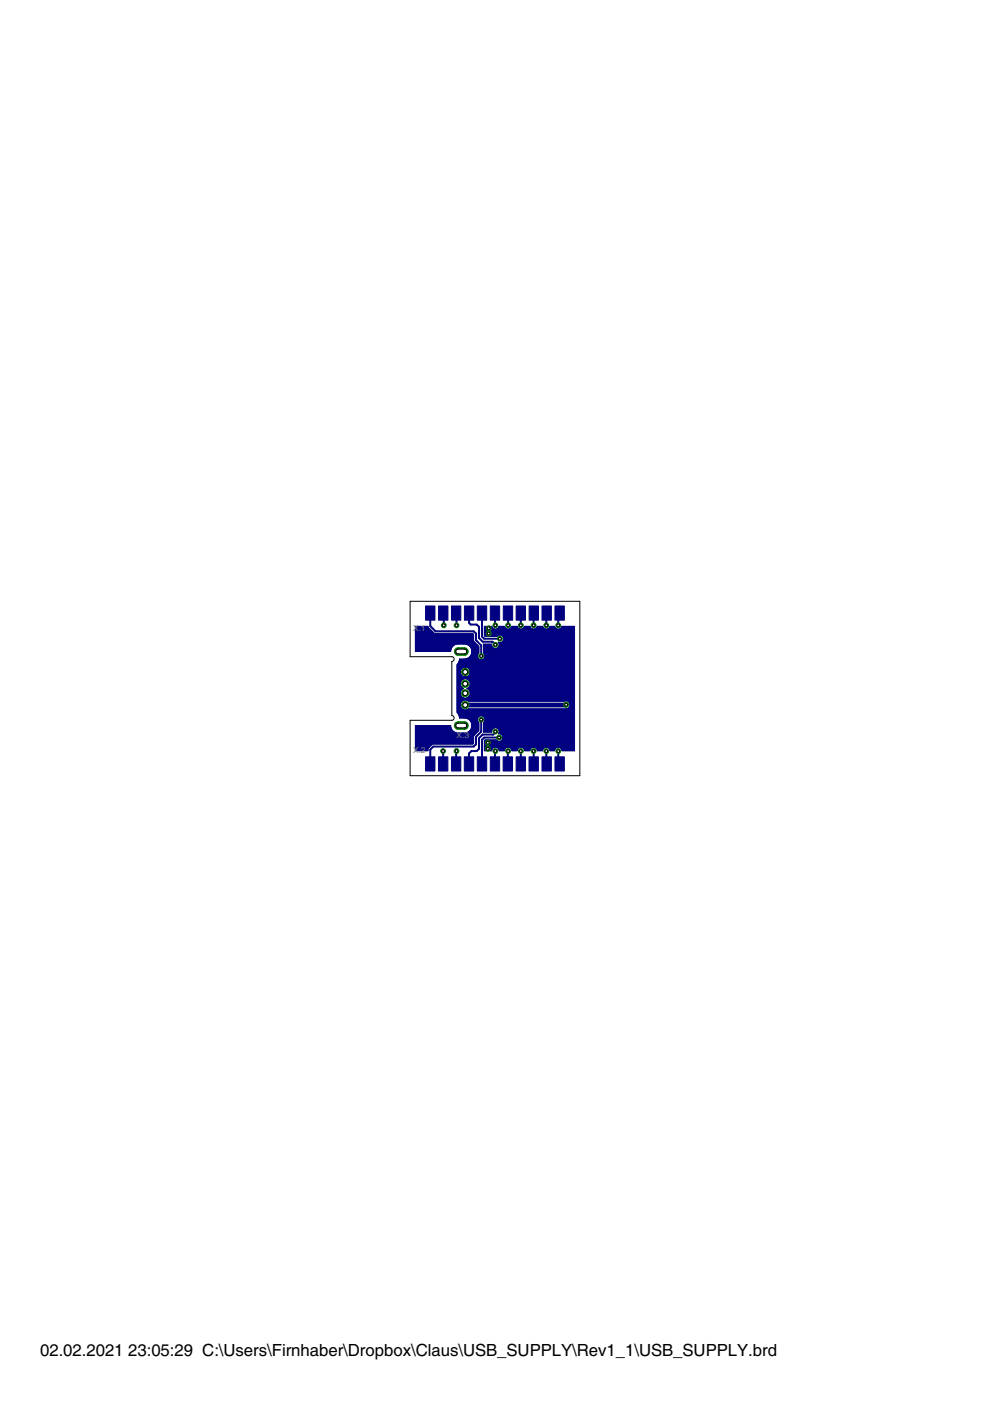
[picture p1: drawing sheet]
<svg xmlns="http://www.w3.org/2000/svg" width="210mm" height="297mm" viewBox="0 0 210 297" stroke-linecap="round" stroke-linejoin="round" font-family="sans-serif">
<defs><g id="words">
<g font-size="4.1">
<text x="8.5" y="287.5">02.02.2021</text>
<text x="27.2" y="287.5">23:05:29 C:\Users\Firnhaber\Dropbox\Claus\USB_SUPPLY\Rev1_1\USB_SUPPLY.brd</text>
</g>
<g font-size="2.1" fill="#808080">
<text x="87.6" y="133.7">X.1</text>
<text x="87.6" y="159.5">X.2</text>
<text x="96.8" y="156.5">X.3</text>
</g>
</g></defs>
<g fill="#000080" stroke="#000080" stroke-width=".21">
<path d="M109.4 128.5h2v3h-2z"/>
<path d="M112.2 128.5h2v3h-2z"/>
<path d="M114.9 128.5h2v3h-2z"/>
<path d="M117.7 128.5h2v3h-2z"/>
<path d="M106.7 128.5h2v3h-2z"/>
<path d="M103.9 128.5h2v3h-2z"/>
<path d="M101.2 128.5h2v3h-2z"/>
<path d="M98.5 128.5h2v3h-2z"/>
<path d="M95.7 128.5h2v3h-2z"/>
<path d="M93 128.5h2v3h-2z"/>
<path d="M90.2 128.5h2v3h-2z"/>
<path d="M98.4 160.5h2v3h-2z"/>
<path d="M95.7 160.5h2v3h-2z"/>
<path d="M93 160.5h2v3h-2z"/>
<path d="M90.2 160.5h2v3h-2z"/>
<path d="M101.2 160.5h2v3h-2z"/>
<path d="M103.9 160.5h2v3h-2z"/>
<path d="M106.7 160.5h2v3h-2z"/>
<path d="M109.4 160.5h2v3h-2z"/>
<path d="M112.2 160.5h2v3h-2z"/>
<path d="M114.9 160.5h2v3h-2z"/>
<path d="M117.7 160.5h2v3h-2z"/>
</g>
<g fill="none" stroke="#000080" stroke-width=".42">
<path d="M91.2 130v2.7l1.2 1.2h8l.5 .4v1.4l1.1 1.2v2.2M94 130l.1 2.6M96.7 130l.1 2.6M99.5 130v2.1l.3 .3h1.3l.5 .5v2.4l.7 .8h2.1l.6 .6M102.2 130v5l.5 .4h3.3M104.9 130l.1 2.6M107.7 130v2.6M110.4 130v2.6M113.2 130l-.1 2.6M115.9 130l-.1 2.6M118.7 130v.8h-.3v1.8M93.9 159.2l.1 2.8"/>
<path d="M96.8 159.2l-.1 2.8M102 152.6v2.5l-1.1 1.1v1.6l-.5 .5h-8.5l-.7 .6v3.1M105 155.1l-.4 .6h-2.3l-.7 .8v2.2l-.5 .5h-1.1l-.6 .5v2.3M105 159.2l-.1 2.8M105.8 156.4h-3.1l-.5 .4v5.2M107.7 159.2v2.8M110.4 159.3v2.7M113.1 159.2l.1 2.8M115.8 159.2l.1 2.8M118.4 159.2v2.8h.3"/>
</g>
<path d="M120 149.4l-21.4 .1" fill="none" stroke="#000080" stroke-width="1"/>
<g fill="none" stroke="#000080" stroke-width=".21">
<path d="M88.1 134.9h12.3M88.1 133.4h3.1M88.1 134.4h12.2M88.1 136.2h12.6M88.1 138.1h7.4M88.1 138h7.4M88.1 137.9h7.4M88.1 137.8h7.5M88.1 137.7h7.5M88.1 137.6h7.5M88.1 137.5h7.6M88.1 137.4h7.6"/>
<path d="M88.1 137.3h7.6M88.1 137.3h7.7M88.1 137.2h7.7M88.1 137.1h7.8M88.1 137.1h7.9M88.1 137h7.9M88.1 136.9h8M88.1 136.8h8M88.1 136.8h8.2M88.1 136.7h8.3M88.1 136.7h8.4M88.1 136.6h8.6"/>
<path d="M88.1 136.5h12.9M88.1 136.4h12.8M88.1 136.4h12.7M88.1 136.3h12.7M88.1 136.2h12.5M88.1 136.1h12.4M88.1 136h12.4M88.1 136h12.3M88.1 135.9h12.3M88.1 135.8h12.3M88.1 135.7h12.3M88.1 135.6h12.3"/>
<path d="M88.1 135.5h12.3M88.1 135.4h12.3M88.1 135.3h12.3M88.1 135.2h12.3M88.1 135.1h12.3M88.1 135h12.3M88.1 134.8h12.3M88.1 134.7h12.3M88.1 134.6h12.3M88.1 134.5h12.3M88.1 134.5h12.2M88.1 134.3h4"/>
<path d="M88.1 134.2h3.9M88.1 134.1h3.8M88.1 134h3.7M88.1 133.9h3.6M88.1 133.9h3.5M88.1 133.8h3.5M88.1 133.7h3.4M88.1 133.6h3.3M88.1 133.5h3.2M88.1 133.3h3M88.1 133.2h2.9M88.1 133.1h2.8"/>
<path d="M88.1 133h2.7M88.1 133h2.6M88.1 132.9h2.6M88.1 132.8h2.6M91 133.2l-.3-.4h-2.6v5.3h7.4v-.2M91 133.2l1.1 1.1M95.8 137.3h.1M95.8 137.3l-.3 .6M96.2 136.8h.1M96.2 136.8l-.4 .5M96.7 136.6h.1M96.7 136.6l-.5 .2"/>
<path d="M97.3 136.5l-.6 .1M97.3 136.5h.1M97.3 136.5l1.6 .1M97.4 140h24.4M97.4 139.9h24.4M97.4 139.8h4.4M97.5 139.7l4.1 .1M97.5 139.7l-.2 .7M97.5 139.7h4M98.9 136.6l.5 .2M98.9 136.6h.1M98.9 136.6h2.1"/>
<path d="M99 139.7h2.5M99 136.7h2.1M99.1 139.6h2.3M99.2 136.7h2M99.3 139.5h2M99.3 136.8h1.9M99.4 139.4l-.7 .3M99.4 139.4h1.9M99.4 136.8l.4 .5M99.4 136.8h1.9M99.4 136.8h.1M99.5 139.4h1.8"/>
<path d="M99.5 136.9h1.9M99.5 139.3h1.7M99.6 137h1.8M99.6 139.2h1.6M99.6 137.1h1.9M99.7 139.2h1.5M99.7 137.1h1.8M99.7 139.1h1.5M99.8 137.2h1.7M99.8 139h1.4M99.8 137.3h1.7M99.8 137.3h.1"/>
<path d="M99.8 139h.1M99.8 139l-.4 .4M99.8 137.3l.3 .6M99.9 138.9h1.3M99.9 137.3h1.6M99.9 138.8h1.4M99.9 137.4h1.6M99.9 137.5h1.6M99.9 138.7h1.4M99.9 137.6h1.6M100 138.6h1.3M100 137.7h1.5"/>
<path d="M100 138.6h1.4M100 138.5h1.5M100 138.1l.1 .3M100 138.2h1.5M100 138.4h1.5M100 138.1h1.5M100 138h1.5M100 137.8h1.5M100.1 137.9h1.4M100.1 138.4h.1M100.1 138.4l-.3 .6M100.1 137.9l-.1 .2"/>
<path d="M100.1 138.3h1.4M100.2 134.3l.2 .2M100.4 134.5v1.5M100.4 136l.3 .2M100.7 136.2l.8 .9M101.2 139.2l.1 .3M101.3 138.6l-.1 .6M101.3 139.5a.8 .8 0 0 0 1.4 0M101.5 137.1v1.4M101.5 138.5l-.2 .1M102.3 139.8h19.5M102.4 139.8h19.4"/>
<path d="M102.5 136.6h1.7M102.5 136.7v1.8M102.5 139.7h19.3M102.5 138.2h19.3M102.5 138.5l.2 .1M102.5 138.4h19.3M102.5 138.3h19.3M102.5 138.1h19.3M102.5 138h19.3M102.5 137.9h19.3M102.5 137.8h19.3M102.5 137.7h19.3"/>
<path d="M102.5 137.6h19.3M102.5 137.5h19.3M102.5 137.5h2.3M102.5 137.4h2.1M102.5 137.3h2M102.5 137.2h1.9M102.5 137.1h1.8M102.5 137h1.8M102.5 136.9h1.7M102.5 136.8h1.7M102.5 136.7h1.7M102.6 138.5h19.2"/>
<path d="M102.6 139.7h19.2M102.6 138.6h19.2M102.7 139.6h19.1M102.7 133.4h19.1M102.7 138.6l.1 .6M102.7 134.4h19.1M102.7 138.6h19.1M102.7 134.7h2.9M102.7 134.7h3M102.7 134.6h19.1M102.7 134.5h19.1M102.7 134.3h19.1"/>
<path d="M102.7 134.2h19.1M102.7 134.1h19.1M102.7 134h19.1M102.7 133.9h19.1M102.7 133.8h19.1M102.7 133.7h19.1M102.7 133.6h19.1M102.7 133.5h19.1M102.7 133.4h2.2M102.7 133.3h2M102.7 133.2h1.9M102.7 133.2h1.8"/>
<path d="M102.7 133.1h1.7M102.7 133h1.7M102.7 133h1.6M102.7 132.9h1.6M102.7 132.8h1.6M102.7 139.5h19.1M102.7 139.4h19.1M102.7 138.7h19.1M102.7 134.8h2.8M102.8 138.8h19M102.8 139.4h19M102.8 139.3h19"/>
<path d="M102.8 134.9h2.6M102.8 139.2l-.1 .3M102.8 139.2h19M102.8 139.1h19M102.8 139h19M102.8 138.9h19M104.2 136.6v.3M104.2 136.6h-1.8l.1 .1M104.2 136.9l.2 .3M104.4 133l-.2-.2h-1.5v2M104.4 133l.2 .3M104.4 137.2l.2 .2"/>
<path d="M104.6 133.3l.3 .1M104.6 137.4l.3 .1 .6-.1M105.2 133.4h2.3M105.3 137.5h16.5M105.4 133.3h2M105.5 137.4h16.3M105.5 133.2h1.8M105.5 134.7l.3-.1 .6 .1M105.5 134.7l-.2 .2h-2.4l-.2-.1M105.6 137.3h16.2M105.6 133.2h1.6M105.6 136.2l.3 .7"/>
<path d="M105.6 136.2h.2M105.6 136.2h.1M105.7 133.1h1.4M105.7 137.2h16.1M105.7 136.2h16.1M105.7 133l.1-.2h1.2l.1 .2M105.7 133l-.5 .4M105.7 137.1h16.1M105.7 133h1.4M105.7 136.3h16.1M105.7 133h1.3M105.8 137.1h16"/>
<path d="M105.8 136.4h16M105.8 132.9h1.2M105.8 137h16M105.8 136.9h16M105.8 132.8h1.2M105.8 136.5h16M105.9 136.9l-.4 .5M105.9 136.8h15.9M105.9 136.7h15.9M105.9 136.6h15.9M106.3 134.7h15.5M106.3 136.2h15.5"/>
<path d="M106.4 134.7h15.4M106.4 134.7l.3 .3M106.5 136.1h15.3M106.5 134.8h15.3M106.5 136h15.3M106.6 134.9h15.2M106.6 136h15.2M106.7 135.9h15.1M106.7 135l.1 .3M106.7 135h15.1M106.7 135.8h15.1M106.7 135.1h15.1"/>
<path d="M106.8 135.7h15M106.8 135.2h15M106.8 135.6h15M106.8 135.3v.3M106.8 135.6l-.1 .3-.5 .3M106.8 135.5h15M106.8 135.4h15M106.8 135.3h15M107.1 133l.5 .4M107.9 133.4h2.4M108.1 133.3h2M108.2 133.2h1.8"/>
<path d="M108.3 133.2h1.6M108.4 133.1h1.4M108.4 133l.1-.2h1.1l.1 .2M108.4 133l-.5 .4M108.4 133h1.3M108.5 133h1.2M108.5 132.9h1.2M108.5 132.8h1.2M109.7 133l.3 .3M110 133.3l.3 .1M110.6 133.4h2.3M110.8 133.3h2"/>
<path d="M110.9 133.3l-.3 .1M110.9 133.2h1.7M111 133.2h1.6M111 133.1h1.5M111.1 133l.1-.2h1.2v.2M111.1 133l-.2 .3M111.1 133h1.3M111.2 132.9h1.2M111.2 132.8h1.2M112.4 133l.6 .4M113.3 133.4h2.3M113.5 133.3h2"/>
<path d="M113.6 133.3l-.3 .1M113.6 133.2h1.7M113.7 133.2h1.6M113.7 133.1h1.5M113.8 133l.1-.2h1.1l.1 .2M113.8 133l-.2 .3M113.8 133h1.3M113.9 132.9h1.2M113.9 132.8h1.2M115.1 133l.6 .4M116 133.4h2.2M116.2 133.3h1.8"/>
<path d="M116.3 133.3l-.3 .1M116.3 133.2h1.6M116.4 133.2h1.4M116.4 133.1h1.4M116.5 133l.1-.2h1l.1 .2M116.5 133l-.2 .3M116.5 133h1.2M116.5 133h1.1M116.6 132.9h1M116.6 132.8h1M117.7 133l.2 .3M117.9 133.3l.3 .1"/>
<path d="M118.6 133.4h3.2M118.7 133.3h3.1M118.8 133.3l-.3 .1M118.9 133.2h2.9M119 133.1h2.8M119 133l.1-.2h2.7v26.4l-2.6-.1M119 133l-.2 .3M119 133h2.8M119.1 133h2.7M119.1 132.9h2.7M119.1 132.8h2.7M88.1 156.9h12.3"/>
<path d="M88.1 157.2h12.3M88.1 155.6h12.7M88.1 154.3h7.5M88.1 155.3h8.4M88.1 155.1h8.1M88.1 155.4h8.7M88.1 159.1h2.6M88.1 159h2.6M88.1 158.9h2.6M88.1 158.8h2.6M88.1 158.7h2.6M88.1 158.7h2.7"/>
<path d="M88.1 158.6h2.7M88.1 158.5h2.8M88.1 158.5h2.9M88.1 158.4h2.9M88.1 158.3h3M88.1 158.3h3.1M88.1 158.2h3.1M88.1 158.1h3.2M88.1 158.1h3.3M88.1 158h3.3M88.1 157.9h3.4M88.1 157.9h3.5"/>
<path d="M88.1 157.7h12.2M88.1 157.6h12.3M88.1 157.5h12.3M88.1 157.4h12.3M88.1 157.3h12.3M88.1 157.1h12.3M88.1 157h12.3M88.1 156.8h12.3M88.1 156.7h12.3M88.1 156.6h12.3M88.1 156.5h12.3M88.1 156.4h12.3"/>
<path d="M88.1 156.3h12.3M88.1 156.2h12.3M88.1 156.1h12.3M88.1 156h12.3M88.1 155.9h12.4M88.1 155.8h12.5M88.1 155.7h12.6M88.1 155.7h12.7M88.1 155.5h12.8M88.1 155.3h8.5M88.1 155.2h8.2M88.1 155h8"/>
<path d="M88.1 155h7.9M88.1 154.9h7.9M88.1 154.9h7.8M88.1 154.8h7.8M88.1 154.7h7.7M88.1 154.6h7.6M88.1 154.5h7.6M88.1 154.4h7.6M88.1 154.2h7.5M88.1 154.1h7.4M88.1 154h7.4M88.1 153.9h7.4"/>
<path d="M95.5 154.1v-.3h-7.4v5.4h2.6v-.5l1-.9M95.5 154.1l.3 .6M95.8 154.7h.1M95.8 154.7l.4 .4 .5 .3M96.7 155.4h.1M96.7 155.4h.6M96.9 151l.4 .5M96.9 140.9v10.1M96.9 148.4h1.9l.5 .2M96.9 150.6h24.9M96.9 150.3h1.1M96.9 148.6h1.1"/>
<path d="M96.9 142.5h24.9M96.9 141.4h24.9M96.9 143.5h24.9M96.9 143.9h1.9l.5 .2M96.9 148h24.9M96.9 151h24.9M96.9 150.9h24.9M96.9 150.8h24.9M96.9 150.7h24.9M96.9 150.5h1.4M96.9 150.4h1.3M96.9 150.2h1"/>
<path d="M96.9 150.2h.9M96.9 150.1h.8M96.9 150h.8M96.9 149.9h.8M96.9 149.8h.7M96.9 149.7h.7M96.9 149.6h.7M96.9 149.5h.7M96.9 149.4h.7M96.9 149.3h.7M96.9 149.2h.7M96.9 149.1h.7"/>
<path d="M96.9 149.1h.8M96.9 149h.8M96.9 148.9h.8M96.9 148.8h.9M96.9 148.7h1M96.9 148.7h1.1M96.9 148.5h1.3M96.9 148.4h24.9M96.9 148.3h24.9M96.9 148.2h24.9M96.9 148.1h24.9M96.9 148h1.4"/>
<path d="M96.9 147.9h1.2M96.9 147.8h1.1M96.9 147.8h1M96.9 147.7h1M96.9 147.6h.9M96.9 147.6h.8M96.9 147.5h.8M96.9 147.4h.8M96.9 147.3h.7M96.9 147.2h.7M96.9 147.1h.7M96.9 147h.7"/>
<path d="M96.9 146.9h.7M96.9 146.8h.7M96.9 146.7h.7M96.9 146.6h.8M96.9 146.5h.8M96.9 146.4h.8M96.9 146.3h.9M96.9 146.3h1M96.9 146.2h1M96.9 146.1h1.1M96.9 146h1.2M96.9 146h1.4"/>
<path d="M96.9 145.9h1.2M96.9 145.9h1.1M96.9 145.8h1.1M96.9 145.7h1M96.9 145.6h.9M96.9 145.6h.8M96.9 145.5h.8M96.9 145.4h.8M96.9 145.3h.7M96.9 145.2h.7M96.9 145.1h.7M96.9 145h.7"/>
<path d="M96.9 144.9h.7M96.9 144.8h.7M96.9 144.7h.7M96.9 144.6h.7M96.9 144.5h.8M96.9 144.4h.8M96.9 144.4h.9M96.9 144.3h1M96.9 144.2h1M96.9 144.1h1.1M96.9 144h1.3M96.9 143.9h24.9"/>
<path d="M96.9 143.8h24.9M96.9 143.7h24.9M96.9 143.6h24.9M96.9 143.5h1.4M96.9 143.4h1.2M96.9 143.3h1.1M96.9 143.3h1M96.9 143.2h1M96.9 143.1h.9M96.9 143.1h.8M96.9 143h.8M96.9 142.9h.8"/>
<path d="M96.9 142.8h.7M96.9 142.7h.7M96.9 142.6h.7M96.9 142.4h.7M96.9 142.3h.7M96.9 142.2h.7M96.9 142.1h.8M96.9 142h.8M96.9 141.9h.9M96.9 141.8h.9M96.9 141.8h1M96.9 141.7h1"/>
<path d="M96.9 141.6h1.1M96.9 141.6h1.2M96.9 141.5h1.4M96.9 141.3h24.9M96.9 141.2h24.9M96.9 141.1h24.9M96.9 141h24.9M96.9 140.9h24.9M97 151.1h24.8M97 140.8h24.8M97 151.2h24.8M97.1 151.2h24.7"/>
<path d="M97.1 140.7h24.7M97.1 151.3h24.7M97.2 151.4h24.6M97.2 140.6h24.6M97.2 140.5h24.6M97.3 155.4h.1M97.3 151.5l.2 .7M97.3 140.4v.1M97.3 151.5h.1M97.3 140.4l-.4 .5M97.3 151.5h24.5M97.3 140.5h24.5"/>
<path d="M97.3 151.6h24.5M97.3 140.4h24.5M97.3 140.3h24.5M97.3 151.8h4.5M97.3 151.7h24.5M97.3 140.2h24.5M97.4 151.8h4.2M97.4 140.1h24.4M97.4 151.9h4.1M97.4 152.1h4M97.4 152h4.1M97.4 152.1h3.9"/>
<path d="M97.5 152.2l3.8 .1M97.5 152.2v.1M97.5 152.2h3.8M97.6 142.4h.1M97.6 142.5v.1M97.6 144.8v.4M97.6 146.8v.4M97.6 149.3v.4M97.6 149.7l.1 .4M97.6 142.6l.1 .4M97.6 145.2l.1 .4M97.6 147.2l.1 .4"/>
<path d="M97.6 142.2v.2M97.7 150.1l.7 .4M97.7 141.9l-.1 .3M97.7 143l.1 .2M97.7 145.6l.6 .4M97.7 146.4l-.1 .4M97.7 147.6l.7 .4M97.8 143.2l.8 .3M98 141.7l-.3 .2M98 148.6l-.4 .7M98 144.1l-.4 .7M98.3 146l-.6 .4"/>
<path d="M98.4 148.4l-.4 .2M98.4 143.9l-.4 .2M98.6 141.4l-.6 .3M98.6 141.4v2.1M98.6 143.5h.1M98.6 143.4h.1M98.6 143.3h.1M98.6 143.2h.1M98.6 143.1h.1M98.6 143h.1M98.6 142.9h.1M98.6 142.8h.1"/>
<path d="M98.6 142.7h.1M98.6 142.6h.1M98.6 142.4h.1M98.6 142.3h.1M98.6 142.2h.1M98.6 142.1h.1M98.6 142h.1M98.6 141.9h.1M98.6 141.8h.1M98.6 141.7h.1M98.6 141.6h.1M98.6 141.5h.1"/>
<path d="M98.7 152.2v.1M98.8 155.4h2.2M98.9 155.4h.1M98.9 155.4h-1.6M98.9 152.3l.5 .2M98.9 148.4h22.9M98.9 143.9h22.9M99 150.5h22.8M99 146l.5 .4M99 155.3h2.1M99 152.3h2.2M99 148h22.8"/>
<path d="M99 146h22.8M99 141.5h22.8M99 143.5h22.8M99.1 148.5h22.7M99.1 144h22.7M99.1 150.4h22.7M99.1 155.3h2.1M99.1 145.9h22.7M99.2 152.4h2M99.2 143.4h22.6M99.2 141.6h22.6M99.2 147.9h22.6"/>
<path d="M99.2 146h22.6M99.2 144.1h22.6M99.3 148.6h20.6M99.3 148.6h22.5M99.3 144.1l.4 .7M99.3 150.3h22.5M99.3 145.9h22.5M99.3 143.3h22.5M99.3 141.6h22.5M99.3 155.2h1.9M99.3 147.8h22.5M99.3 146.1h22.5"/>
<path d="M99.3 152.5h1.9M99.3 148.7h20.4M99.3 144.1h22.5M99.3 141.7l-.6-.3v2.1l.8-.3M99.3 141.7l.2 .2M99.3 145.8h22.5M99.4 147.8h22.4M99.4 146.2h22.4M99.4 143.3h22.4M99.4 141.7h22.4M99.4 144.2h22.4M99.4 145.7h22.4"/>
<path d="M99.4 155.1h1.9M99.4 155.1l-.5 .3M99.4 152.5l.4 .5M99.4 147.7h22.4M99.4 146.3h22.4M99.4 143.2h22.4M99.4 141.8h22.4M99.4 152.5h1.8M99.4 144.3h22.4M99.5 145.6h22.3M99.5 155h1.8M99.5 147.6h22.3"/>
<path d="M99.5 146.3h22.3M99.5 143.1h22.3M99.5 141.8h22.3M99.5 152.6h1.7M99.5 144.4h22.3M99.5 141.9h22.3M99.5 143v.2M99.5 141.9l.2 .3M99.5 147.6l-.7 .4M99.5 146.4l.2 .4M99.5 145.6l-.5 .4M99.5 155h1.9"/>
<path d="M99.5 146.4h22.3M99.6 152.7h1.6M99.6 147.5h22.2M99.6 146.5h22.2M99.6 145.5h22.2M99.6 144.4h22.2M99.6 143h22.2M99.6 142h22.2M99.6 145.4h22.2M99.6 144.5h22.2M99.6 154.9h1.9M99.6 147.4h22.2"/>
<path d="M99.6 142.9h22.2M99.6 146.6h22.2M99.6 142.1h22.2M99.7 147.3h22.1M99.7 146.7h22.1M99.7 145.3h22.1M99.7 144.6h22.1M99.7 142.8h22.1M99.7 142.2h22.1M99.7 142.2v.2M99.7 154.9h1.8M99.7 152.8h1.5"/>
<path d="M99.7 145.2h22.1M99.7 144.7h22.1M99.7 142.7h22.1M99.7 142.6l-.2 .4M99.7 142.4h.1M99.7 142.5v.1M99.7 144.8v.4M99.7 146.8v.4M99.7 147.2l-.2 .4M99.7 145.2l-.2 .4M99.7 147.2h22.1M99.7 147.1h22.1"/>
<path d="M99.7 147h22.1M99.7 146.9h22.1M99.7 146.8h22.1M99.7 145.1h22.1M99.7 145h22.1M99.7 144.9h22.1M99.7 144.8h22.1M99.7 142.6h22.1M99.7 142.4h22.1M99.7 142.3h22.1M99.7 154.8h1.8M99.7 152.9h1.6"/>
<path d="M99.8 154.7h1.7M99.8 153h1.5M99.8 154.7l-.4 .4M99.8 153h.1M99.8 154.7h.1M99.8 153l.3 .6M99.8 154.6h1.7M99.9 154.6h1.6M99.9 153.1h1.5M99.9 154.5h1.6M99.9 153.1h1.6M99.9 154.4h1.6"/>
<path d="M99.9 153.2h1.6M99.9 153.3h1.6M100 154.3h1.5M100 153.4h1.5M100 154.2h1.5M100 153.5h1.5M100 153.8h1.5M100 153.8l.1 .3M100 154.1h1.5M100 153.9h1.5M100 153.7h1.5M100.1 154.1l-.3 .6"/>
<path d="M100.1 153.6h1.4M100.1 154.1h.1M100.1 153.6l-.1 .2M100.1 154h1.4M100.4 156v1.6M100.4 157.6l-.2 .2h-12.1M101.2 152.4l.1 .6M101.3 152.1l-.1 .3M101.3 153l.2 .2v1.7l-1.1 1.1M101.6 151.9l.3-.1 .6 .1M101.6 151.9l-.3 .2M102.2 151.8h19.6"/>
<path d="M102.4 151.8h19.4M102.5 151.9l.2 .2M102.5 151.9h19.3M102.5 154.3h19.3M102.5 153.8h19.3M102.5 155.1h1.7M102.5 155.2h1.7M102.5 155h1.7M102.5 154.9h1.7M102.5 154.9h1.8M102.5 154.8h1.8M102.5 154.7h1.8"/>
<path d="M102.5 154.6h1.9M102.5 154.5h2M102.5 154.4h2.1M102.5 154.4h2.2M102.5 154.2h19.3M102.5 154.1h19.3M102.5 154h19.3M102.5 153.9h19.3M102.5 153.7h19.3M102.5 153.6h19.3M102.5 153.5h19.3M102.5 153.4h19.3"/>
<path d="M102.5 153.3h19.3M102.5 153.2h19.3M102.6 153.1h19.2M102.6 152h19.2M102.7 153.1h19.1M102.7 152.1h19.1M102.7 157.1v2.1l1.5-.1M102.7 153l-.2 .2v2h1.7l.2-.6M102.7 157.2h19.1M102.7 152.1l.1 .3M102.7 157.8h19.1M102.7 159.1h1.5"/>
<path d="M102.7 159h1.5M102.7 158.9h1.6M102.7 158.8h1.6M102.7 158.7h1.7M102.7 158.7h1.8M102.7 158.6h1.8M102.7 158.5h1.9M102.7 158.5h2.1M102.7 158.4h19.1M102.7 158.3h19.1M102.7 158.2h19.1M102.7 158.1h19.1"/>
<path d="M102.7 158h19.1M102.7 157.9h19.1M102.7 157.7h19.1M102.7 157.6h19.1M102.7 157.5h19.1M102.7 157.4h19.1M102.7 157.3h19.1M102.7 157.1h2.8M102.7 157h2.6M102.7 153h19.1M102.7 152.2h19.1M102.8 152.3h19"/>
<path d="M102.8 152.9h19M102.8 157h2.5M102.8 152.8h19M102.8 152.4l-.1 .6M102.8 152.7h19M102.8 152.6h19M102.8 152.5h19M102.8 152.4h19M102.8 156.9h2.4l.5 .3M102.9 156.9l-.2 .2M104.4 158.8l-.2 .3M104.6 158.5h.9"/>
<path d="M104.6 158.5l-.2 .3M104.6 154.4l-.2 .2M104.9 154.3l-.3 .1M105.2 154.3l.5 .3M105.3 158.5h2.2M105.4 154.4h16.4M105.5 158.5h1.8M105.5 158.5l.4 .6M105.5 154.4h16.3M105.6 158.6h1.6M105.6 154.5h16.2M105.6 158.7h1.5"/>
<path d="M105.6 154.6h16.2M105.7 158.7h1.4M105.7 154.6l.2 .3M105.7 158.8h1.3M105.7 155.5h16.1M105.7 154.6h16.1M105.7 154.7h16.1M105.8 158.9h1.2M105.8 155.5h16M105.8 154.8h16M105.8 155.4h16M105.8 159h1.2"/>
<path d="M105.8 155.3h16M105.8 154.9h16M105.9 159.1h1M105.9 154.9v.4M105.9 155.3l-.2 .3 .6 .1 .2 .2M105.9 155.3h15.9M105.9 155.1h15.9M105.9 155.2h15.9M105.9 155h15.9M106.1 155.6h15.7M106.2 157.1h15.6M106.2 155.7h15.6"/>
<path d="M106.3 157h15.5M106.3 155.7h15.5M106.4 157h15.4M106.4 155.8h15.4M106.4 156.9h15.4M106.5 155.9h15.3M106.5 156.8l-.5 .4M106.5 155.9l.1 .3M106.5 156.8h15.3M106.6 156.8h15.2M106.6 156h15.2M106.6 156.7h15.2"/>
<path d="M106.6 156.1h15.2M106.6 156.6h15.2M106.6 156.5l-.1 .3M106.6 156.2v.3M106.6 156.5h15.2M106.6 156.4h15.2M106.6 156.3h15.2M106.6 156.2h15.2M107.1 158.8l-.2 .3M108 158.5h2.2M108.2 158.5h1.8M108.2 158.5a.83 .83 0 0 0-1.1 .3"/>
<path d="M108.2 158.5l.2 .3M108.2 158.6h1.7M108.3 158.7h1.6M108.4 158.7h1.4M108.4 158.8l.1 .3M108.4 158.8h1.3M108.5 158.9h1.2M108.5 159h1.1M108.5 159.1h1.1M109.7 158.8l-.1 .3M110 158.5a.86 .86 0 0 1 1.1 .3M110 158.5l-.3 .3"/>
<path d="M110.7 158.5h2.2M110.8 158.5h1.9M110.9 158.6h1.7M111 158.7h1.5M111.1 158.7h1.4M111.1 158.8l.1 .3M111.1 158.8h1.3M111.2 158.9h1.2M111.2 159h1.2M111.2 159.1h1.1M112.7 158.5a.85 .85 0 0 1 1.2 .6M112.7 158.5l-.4 .6"/>
<path d="M113.4 158.5h2.2M113.6 158.5h1.8M113.6 158.6h1.7M113.7 158.7h1.6M113.8 158.7h1.4M113.8 158.8h1.3M113.9 158.9h1.2M113.9 159h1.1M113.9 159.1h1.1M115.4 158.5a.83 .83 0 0 1 1.1 .3M115.4 158.5l-.4 .6M116.1 158.5h2"/>
<path d="M116.2 158.5h1.7M116.3 158.6h1.6M116.4 158.7h1.4M116.5 158.7h1.2M116.5 158.8l.1 .3M116.5 158.8h1.2M116.5 158.9h1.1M116.6 158.9h1M116.6 159h1M116.6 159.1h1M117.6 159.1a.82 .82 0 0 1 .8-.7 .82 .82 0 0 1 .8 .7M118.6 158.5h3.2"/>
<path d="M118.8 158.5h3M118.9 158.6h2.9M118.9 158.7h2.9M119 158.7h2.8M119.1 158.8h2.7M119.1 158.9h2.7M119.1 159h2.7M119.2 159.1h2.6M120.2 148.6l.3 .1M120.3 148.7h1.5M120.4 150.2h1.4M120.5 148.7l.2 .2"/>
<path d="M120.5 150.2l-.3 .1M120.5 148.7h1.3M120.5 150.2h1.3M120.5 148.8h1.3M120.6 150.1h1.2M120.6 148.8h1.2M120.6 150h1.2M120.7 148.9h1.1M120.7 149.9l-.2 .3M120.7 148.9l.1 .3M120.7 149.9h1.1M120.7 149h1.1"/>
<path d="M120.8 149.1h1M120.8 149.8h1M120.8 149.7h1M120.8 149.2h1M120.8 149.2l-.1 .7M120.8 149.6h1M120.8 149.5h1M120.8 149.4h1M120.8 149.3h1M121.8 150.3h-22.5l-.5 .2"/>
</g>
<circle cx="98.6" cy="145" r=".76" fill="#008000" stroke="#008000" stroke-width=".21"/>
<circle cx="98.6" cy="145" r=".51" fill="#fff" stroke="#000" stroke-width=".21"/>
<circle cx="98.6" cy="147" r=".76" fill="#008000" stroke="#008000" stroke-width=".21"/>
<circle cx="98.6" cy="147" r=".51" fill="#fff" stroke="#000" stroke-width=".21"/>
<circle cx="98.6" cy="142.5" r=".76" fill="#008000" stroke="#008000" stroke-width=".21"/>
<circle cx="98.6" cy="142.5" r=".51" fill="#fff" stroke="#000" stroke-width=".21"/>
<circle cx="98.6" cy="149.5" r=".76" fill="#008000" stroke="#008000" stroke-width=".21"/>
<circle cx="98.6" cy="149.5" r=".51" fill="#fff" stroke="#000" stroke-width=".21"/>
<path d="M96.7 137.6l1.8-.2a.7 .7 0 0 1 .6 .7 .7 .7 0 0 1-.5 .7h-1.5a.7 .7 0 0 1-.6-.5 .7 .7 0 0 1 .2-.7zM96.7 153.2l1.8-.1a.7 .7 0 0 1 .6 .7 .7 .7 0 0 1-.5 .7h-1.5a.7 .7 0 0 1-.6-.5 .7 .7 0 0 1 .2-.8z" fill="none" stroke="#008000" stroke-width=".42"/>
<circle cx="102" cy="152.6" r=".51" fill="#008000" stroke="#008000" stroke-width=".21"/>
<circle cx="102" cy="152.6" r=".3" fill="#fff" stroke="#000" stroke-width=".21"/>
<circle cx="102" cy="139.1" r=".51" fill="#008000" stroke="#008000" stroke-width=".21"/>
<circle cx="102" cy="139.1" r=".3" fill="#fff" stroke="#000" stroke-width=".21"/>
<circle cx="96.8" cy="159.2" r=".51" fill="#008000" stroke="#008000" stroke-width=".21"/>
<circle cx="96.8" cy="159.2" r=".3" fill="#fff" stroke="#000" stroke-width=".21"/>
<circle cx="96.8" cy="132.6" r=".51" fill="#008000" stroke="#008000" stroke-width=".21"/>
<circle cx="96.8" cy="132.6" r=".3" fill="#fff" stroke="#000" stroke-width=".21"/>
<circle cx="105.8" cy="156.4" r=".51" fill="#008000" stroke="#008000" stroke-width=".21"/>
<circle cx="105.8" cy="156.4" r=".3" fill="#fff" stroke="#000" stroke-width=".21"/>
<circle cx="106" cy="135.4" r=".51" fill="#008000" stroke="#008000" stroke-width=".21"/>
<circle cx="106" cy="135.4" r=".3" fill="#fff" stroke="#000" stroke-width=".21"/>
<circle cx="107.7" cy="159.2" r=".51" fill="#008000" stroke="#008000" stroke-width=".21"/>
<circle cx="107.7" cy="159.2" r=".3" fill="#fff" stroke="#000" stroke-width=".21"/>
<circle cx="107.7" cy="132.6" r=".51" fill="#008000" stroke="#008000" stroke-width=".21"/>
<circle cx="107.7" cy="132.6" r=".3" fill="#fff" stroke="#000" stroke-width=".21"/>
<circle cx="113.1" cy="159.2" r=".51" fill="#008000" stroke="#008000" stroke-width=".21"/>
<circle cx="113.1" cy="159.2" r=".3" fill="#fff" stroke="#000" stroke-width=".21"/>
<circle cx="113.1" cy="132.6" r=".51" fill="#008000" stroke="#008000" stroke-width=".21"/>
<circle cx="113.1" cy="132.6" r=".3" fill="#fff" stroke="#000" stroke-width=".21"/>
<circle cx="118.4" cy="159.2" r=".51" fill="#008000" stroke="#008000" stroke-width=".21"/>
<circle cx="118.4" cy="159.2" r=".3" fill="#fff" stroke="#000" stroke-width=".21"/>
<circle cx="118.4" cy="132.6" r=".51" fill="#008000" stroke="#008000" stroke-width=".21"/>
<circle cx="118.4" cy="132.6" r=".3" fill="#fff" stroke="#000" stroke-width=".21"/>
<circle cx="120" cy="149.4" r=".51" fill="#008000" stroke="#008000" stroke-width=".21"/>
<circle cx="120" cy="149.4" r=".3" fill="#fff" stroke="#000" stroke-width=".21"/>
<circle cx="93.9" cy="159.2" r=".51" fill="#008000" stroke="#008000" stroke-width=".21"/>
<circle cx="93.9" cy="159.2" r=".3" fill="#fff" stroke="#000" stroke-width=".21"/>
<circle cx="94.1" cy="132.6" r=".51" fill="#008000" stroke="#008000" stroke-width=".21"/>
<circle cx="94.1" cy="132.6" r=".3" fill="#fff" stroke="#000" stroke-width=".21"/>
<circle cx="105" cy="155.1" r=".51" fill="#008000" stroke="#008000" stroke-width=".21"/>
<circle cx="105" cy="155.1" r=".3" fill="#fff" stroke="#000" stroke-width=".21"/>
<circle cx="105" cy="136.7" r=".51" fill="#008000" stroke="#008000" stroke-width=".21"/>
<circle cx="105" cy="136.7" r=".3" fill="#fff" stroke="#000" stroke-width=".21"/>
<circle cx="105" cy="159.2" r=".51" fill="#008000" stroke="#008000" stroke-width=".21"/>
<circle cx="105" cy="159.2" r=".3" fill="#fff" stroke="#000" stroke-width=".21"/>
<circle cx="105" cy="132.6" r=".51" fill="#008000" stroke="#008000" stroke-width=".21"/>
<circle cx="105" cy="132.6" r=".3" fill="#fff" stroke="#000" stroke-width=".21"/>
<circle cx="110.4" cy="159.2" r=".51" fill="#008000" stroke="#008000" stroke-width=".21"/>
<circle cx="110.4" cy="159.2" r=".3" fill="#fff" stroke="#000" stroke-width=".21"/>
<circle cx="110.4" cy="132.6" r=".51" fill="#008000" stroke="#008000" stroke-width=".21"/>
<circle cx="110.4" cy="132.6" r=".3" fill="#fff" stroke="#000" stroke-width=".21"/>
<circle cx="115.8" cy="159.2" r=".51" fill="#008000" stroke="#008000" stroke-width=".21"/>
<circle cx="115.8" cy="159.2" r=".3" fill="#fff" stroke="#000" stroke-width=".21"/>
<circle cx="115.8" cy="132.6" r=".51" fill="#008000" stroke="#008000" stroke-width=".21"/>
<circle cx="115.8" cy="132.6" r=".3" fill="#fff" stroke="#000" stroke-width=".21"/>
<circle cx="103.4" cy="157.5" r=".51" fill="#008000" stroke="#008000" stroke-width=".21"/>
<circle cx="103.4" cy="157.5" r=".3" fill="#fff" stroke="#000" stroke-width=".21"/>
<circle cx="103.4" cy="158.7" r=".51" fill="#008000" stroke="#008000" stroke-width=".21"/>
<circle cx="103.4" cy="158.7" r=".3" fill="#fff" stroke="#000" stroke-width=".21"/>
<circle cx="103.6" cy="134.3" r=".51" fill="#008000" stroke="#008000" stroke-width=".21"/>
<circle cx="103.6" cy="134.3" r=".3" fill="#fff" stroke="#000" stroke-width=".21"/>
<circle cx="103.6" cy="133.2" r=".51" fill="#008000" stroke="#008000" stroke-width=".21"/>
<circle cx="103.6" cy="133.2" r=".3" fill="#fff" stroke="#000" stroke-width=".21"/>
<path d="M87 127.5h35.9v37h-35.9v-11.8h8.8a.5 .5 0 0 0 .5-.5 .5 .5 0 0 0-.5-.5v-11.5a.5 .5 0 0 0 .5-.5 .5 .5 0 0 0-.5-.5h-8.8zM96.8 137.8l.3-.2h1.4a.51 .51 0 0 1 .5 .5 .51 .51 0 0 1-.5 .5h-1.6l-.2-.3zM96.8 153.5l.3-.2h1.4a.5 .5 0 0 1 .5 .5 .5 .5 0 0 1-.5 .5h-1.6l-.2-.3z" fill="none" stroke="#000" stroke-width=".21"/>
<use href="#words"/>
</svg>
